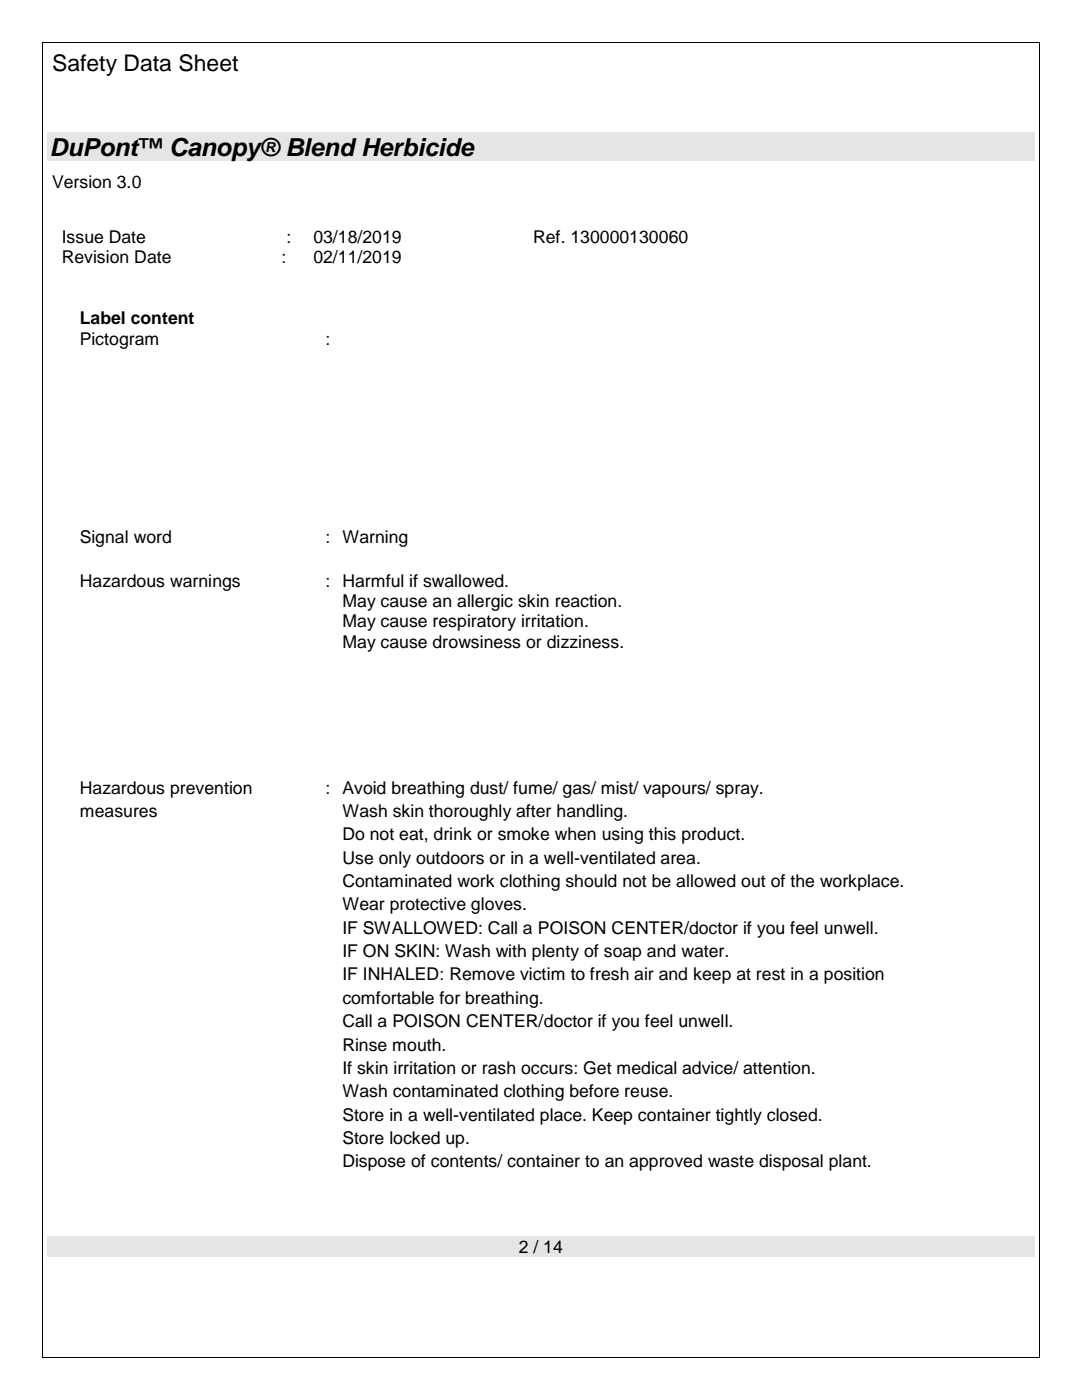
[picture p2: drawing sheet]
<svg xmlns="http://www.w3.org/2000/svg" width="216mm" height="279mm" viewBox="0 0 216 279" stroke-linecap="round" stroke-linejoin="round" font-family="sans-serif">
<defs><g id="words">
<text font-size="5" x="9.9" y="31.1">DuPont™ Canopy® Blend Herbicide</text>
<text font-size="4.6" x="10.4" y="14.2">Safety Data Sheet</text>
<g font-size="3.5">
<text x="10.4" y="37.5">Version 3.0</text>
<text x="12.3" y="48.5">Issue Date</text>
<text x="12.3" y="52.6">Revision Date</text>
<text x="56.2" y="52.6">:</text>
<text x="57.1" y="48.5">:</text>
<text x="62.5" y="48.5">03/18/2019</text>
<text x="62.5" y="52.6">02/11/2019</text>
<text x="106.4" y="48.5">Ref. 130000130060</text>
<text x="15.9" y="64.7">Label content</text>
<text x="15.9" y="68.8">Pictogram</text>
<text x="64.9" y="68.8">:</text>
<text x="15.9" y="108.4">Signal word</text>
<text x="64.9" y="108.4">: Warning</text>
<text x="15.9" y="117.1">Hazardous warnings</text>
<text x="64.9" y="117.1">: Harmful if swallowed.</text>
<text x="68.3" y="121.2">May cause an allergic skin reaction.</text>
<text x="68.3" y="125.2">May cause respiratory irritation.</text>
<text x="68.3" y="129.3">May cause drowsiness or dizziness.</text>
<text x="15.9" y="158.4">Hazardous prevention</text>
<text x="64.9" y="158.4">: Avoid breathing dust/ fume/ gas/ mist/ vapours/ spray.</text>
<text x="15.9" y="163">measures</text>
<text x="68.3" y="163">Wash skin thoroughly after handling.</text>
<text x="68.3" y="167.7">Do not eat, drink or smoke when using this product.</text>
<text x="68.3" y="172.3">Use only outdoors or in a well-ventilated area.</text>
<text x="68.3" y="177">Contaminated work clothing should not be allowed out of the workplace.</text>
<text x="68.3" y="181.7">Wear protective gloves.</text>
<text x="68.3" y="186.3">IF SWALLOWED: Call a POISON CENTER/doctor if you feel unwell.</text>
<text x="68.3" y="191">IF ON SKIN: Wash with plenty of soap and water.</text>
<text x="68.3" y="195.7">IF INHALED: Remove victim to fresh air and keep at rest in a position</text>
<text x="68.3" y="200.3">comfortable for breathing.</text>
<text x="68.3" y="205">Call a POISON CENTER/doctor if you feel unwell.</text>
<text x="68.3" y="209.7">Rinse mouth.</text>
<text x="68.3" y="214.3">If skin irritation or rash occurs: Get medical advice/ attention.</text>
<text x="68.3" y="219">Wash contaminated clothing before reuse.</text>
<text x="68.3" y="223.6">Store in a well-ventilated place. Keep container tightly closed.</text>
<text x="68.3" y="228.3">Store locked up.</text>
<text x="68.3" y="233">Dispose of contents/ container to an approved waste disposal plant.</text>
<text x="103.5" y="250">2 / 14</text>
</g>
</g></defs>
<g fill="#e5e5e5">
<path d="M9.4 26.5h197.1v5.7h-197.1z" fill-rule="evenodd"/>
<path d="M9.4 246.7h197.1v4h-197.1z" fill-rule="evenodd"/>
</g>
<path d="M8.5 8.5h.1v.1h-.1zM207.3 8.5h.1v.1h-.1zM8.5 270.8h.1v.1h-.1zM207.3 270.8h.1v.1h-.1z" fill="#000"/>
<path d="M8.6 8.6v262.2M8.6 8.6h198.7M207.3 8.6v262.2M8.6 270.8h198.7" fill="none" stroke="#000" stroke-width=".2"/>
<use href="#words"/>
</svg>
